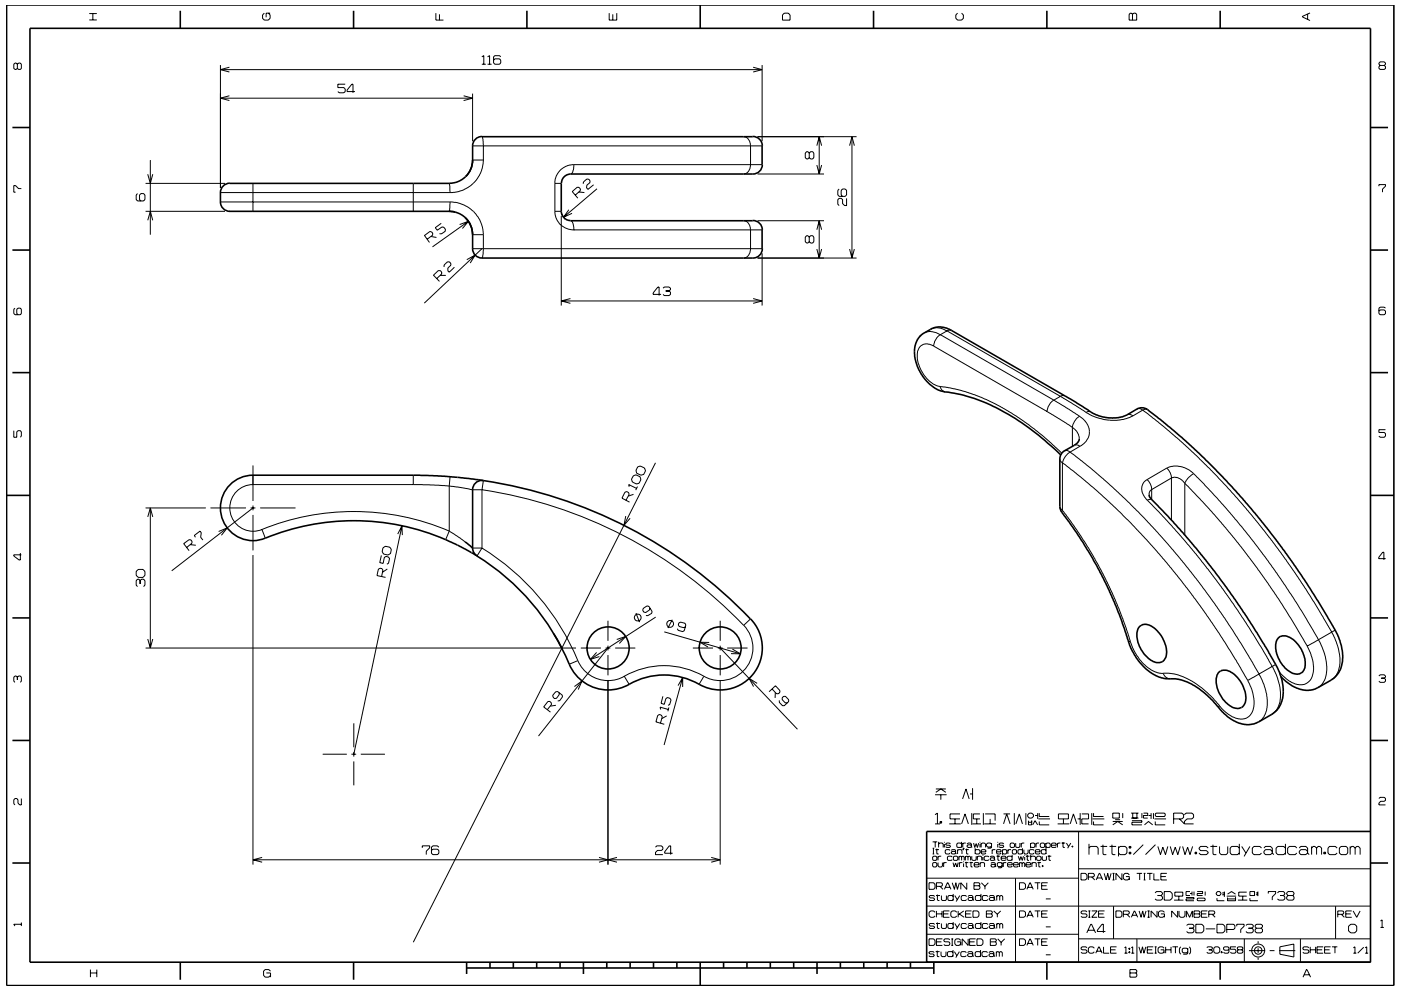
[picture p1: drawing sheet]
<svg xmlns="http://www.w3.org/2000/svg" width="297mm" height="210mm" viewBox="0 0 297 210" stroke-linecap="round" stroke-linejoin="round" font-family="sans-serif">
<g fill="none" stroke="#000" stroke-width=".21">
<path d="M3.7 13.6l-.3-.2h-.2l-.3 .2v.9l.3 .2 .5-.2M3.7 13.6l.2-.2h.4l.2 .2v.9l-.2 .2h-.4l-.2-.2M3.7 13.6v.9M18.9 4.2h1.6M18.9 2.9h1.6M19.7 2.9v1.3M46.7 13.8v26.1M46.7 14.8h114.9M48.6 14.3l-1.9 .5 1.9 .5M56 2.8l-.3 .4v.7l.3 .4h.9l.4-.4v-.7l-.4-.4M57.3 2.8h-.9v.9M73.2 17.9h-1.6v.7h1.3l.3 .3v.5l-.3 .3h-1l-.3-.3"/>
<path d="M75.3 19.4h-1.7v-.3l1-1.2h.2v1.8M92.4 2.8v1.5h1.6M93.2 3v1.3M100.2 19.9v10.1M102.2 12.1l.4-.3v1.8M102.2 13.6h.8M103.4 13.6h.8M103.4 12.1l.4-.3v1.8M106.2 12.1l-.3-.3h-1l-.3 .3v1.2l.3 .3h1l.3-.3v-.5l-.3-.3h-1l-.3 .3M129.2 2.8v1.5h1.6v-1.5M129.9 3v1.3M159.7 14.3l1.9 .5-1.9 .5"/>
<path d="M161.6 13.8v16.2M166.3 2.8h.8l.4 .4v1.1h-1.6v-1.1zM203 2.8l-.4 .4v.7l.4 .4h.9l.4-.4v-.7l-.4-.4M239.6 2.8h.3l.2 .2 .3-.2h.3l.3 .2v1.3h-1.6v-1.3zM240.1 3v1.3M277.2 3v1.1M277.7 2.7l-1.6 .8v.1l1.6 .8M292.6 13.9l-.2-.3v-.2l.2-.3h.9l.2 .3v.2l-.2 .3M292.6 13.9l-.2 .2v.4l.2 .2h.9l.2-.2v-.4l-.2-.2M292.6 13.9h.9M30.9 38.9h16.8M31.3 36.9l.6 2 .5-2"/>
<path d="M31.9 33.9v15.9M46.7 20.8h53.5M48.6 20.3l-1.9 .5 1.9 .5M53.6 38.9v5.9M87.6 38.9v5.9M95.3 38.9l.1 1.9M98.3 20.3l1.9 .5-1.9 .5M100.2 33.9h2.3M100.2 30.9h61.4M102.2 29l.2 .6 .1 1.1v3.2M102.5 33.9a7 7 0 0 1-7.1 6.9M117.6 38.9h1.4"/>
<path d="M117.6 38.9v5.9M121.7 34.9l-.1 .9a1.22 1.22 0 0 1-.6 1.1M121.7 34.9a4 4 0 0 0-4.1 4M121.7 34.9h39.9M123.7 39v-.4l.7-.6h.4l.3 .3v.4l-.7 .6v.6l.3 .3 1.2-1M157.7 29a1.71 1.71 0 0 1 1.4 1.9v4a1.83 1.83 0 0 1-1.4 2M160.6 36.9h14.1M160.6 29h21M171.6 32.5l-.3-.3h-.3l-.3 .3v.9l.3 .3h.3l.3-.3M171.6 32.5l.3-.3h.4l.3 .3v.9l-.3 .3h-.4l-.3-.3M171.6 32.5v.9M173.2 30.9l.5-1.9 .5 1.9"/>
<path d="M173.2 35l.5 1.9 .5-1.9M173.7 29v7.9M180.1 30.9l.5-1.9 .5 1.9M180.6 29v25.7M292.4 39.5v-.3h1.3v.3l-.6 .6v.7M4.5 40h-.6l-.6-.6h-.4v1.4h.4M29.2 41.1l-.3 .3v.9l.3 .3h1.2l.3-.3v-.9l-.3-.3h-.5l-.3 .3v.9l.3 .3M30.9 44.8h16.8M31.3 46.7l.6-1.9 .5 1.9M46.7 40.8h48.7M46.7 42.8h48.7M90.6 50.8l1.1-.9 .1-.4-.3-.3-.4-.1-1.1 .8 1.1 1.5"/>
<path d="M91.4 50.2l1.1 .2M92.6 59.1l1-1v-.4l-.3-.3h-.4l-1 1 1.3 1.3M93.3 58.4h1.2M93.6 47.4l-1.3 .9 .4 .5 1-.7 .4 .1 .3 .4v.5l-.8 .5h-.4M94.1 56.6v-.4l.8-.7h.4l.3 .4v.4l-.6 .6v.5l.2 .3 1.1-1M95.4 42.8l-.2 2M95.4 42.8a7 7 0 0 1 7.1 7v2.9M97.5 47.6l1.8-.7-1.3 1.6M98.8 46.3l1 1.5M99 55.1l1.8-1-1.1 1.7M99.3 46.9l-7.6 5.5M100.2 52.7h61.4"/>
<path d="M100.2 49.8h2.3M102.2 52.7l-12.2 11.6M102.5 52.7l-.1 1.1-.2 .9M117.6 44.8a4.1 4.1 0 0 0 1.3 2.9M117.6 44.8h1.4M118.9 47.7l1.3 .8 1.5 .3M119 45.8v19M119 45.2l.4 .7 .5 .6M120.6 44.5l-1.1 1.6 1.8-.9M121 46.8a1.75 1.75 0 0 1 .7 2h39.9M122 41.4l1-.9 .1-.4-.3-.4h-.4l-1.1 .9 1.2 1.4M122.7 40.7l1.2 .1"/>
<path d="M126.6 40l-7.1 6.1M157.7 46.8a1.71 1.71 0 0 1 1.4 2v3.9a1.83 1.83 0 0 1-1.4 2M160.6 54.7h21M160.6 46.8h14.1M161.6 53.7v11.1M171.6 50.3l-.3-.3h-.3l-.3 .3v1l.3 .3h.3l.3-.3M171.6 50.3v1M171.6 50.3l.3-.3h.4l.3 .3v1l-.3 .3h-.4l-.3-.3M173.2 48.7l.5-1.9 .5 1.9M173.2 52.8l.5 1.9 .5-1.9M173.7 46.8v7.9M177.9 40.1l-.3 .3v1l.3 .3h1.3l.3-.3v-1l-.3-.3h-.6l-.3 .3v1l.3 .3"/>
<path d="M179.5 42.1v1.5h-.4l-.5-.4v-.9l-.3-.2h-.4l-.3 .2v1l.3 .3M180.1 52.8l.5 1.9 .5-1.9M3.2 65.4l-.3 .2v.9l.3 .3h1.1l.2-.3v-.9l-.2-.2h-.5l-.2 .2v.9l.2 .3M119 63.8h42.6M120.9 63.3l-1.9 .5 1.9 .5M140.2 62.4h-1.7v-.3l1-1.2h.2v1.8M140.6 61.1l.2-.2h1.1l.3 .2v.3l-.3 .3M141.1 61.7h.8M141.9 61.7l.3 .3v.4l-.3 .3h-1.1l-.2-.3M159.7 63.3l1.9 .5-1.9 .5M195.9 70.6a3.6 3.6 0 0 1 3.5 .4M197.3 69.8a3.6 3.6 0 0 1 3.5 .4"/>
<path d="M198 73.4a2.16 2.16 0 0 0-2.6-.2 2.16 2.16 0 0 0-.9 2.4 7.1 7.1 0 0 0 4.6 6.3h.2M198 73.4l24 13.9M199.4 71a3.3 3.3 0 0 0-1.4 2.4M199.4 71l24 13.9M200.8 70.2l-1.4 .8M200.8 70.2l24 13.9M201.8 70.1l-.6-.1-.4 .2M293.7 65.4l-.2-.3h-.9l-.2 .3v1.1l.2 .3h.9l.2-.3v-.5l-.2-.3h-.9l-.2 .3M2.9 91.3v1.4h.7v-1.1l.2-.3h.5l.2 .3v.9l-.2 .2M53.6 98.7v7.6M135.2 99l.6-.2 .8 .5 .3 .6-.4 .7-.6 .2-.9-.4-.2-.6zM139 98.2l-51.4 101.7"/>
<path d="M199.3 82a1.43 1.43 0 0 0 1.2 1.1M199.3 82l3.1 .5 3.4 .9 3.3 1.3 3 1.5 3.4 2.1 2.8 1.9 2.8 2.2 4 3.7M222 87.3l5.4 3.3M223.4 84.9a3.3 3.3 0 0 0-1.4 2.4M223.4 84.9l5.5 3.4M224.7 97.4l.1 .4 .5 .4M224.8 84.1l-1.4 .8M224.8 84.1l5.5 3.4M225.3 98.2v10M225.3 98.2l6.3 5.1 4.8 4.3 3.5 3.5 6.4 7 5.4 6.7 4 5.4 4 6 4.8 8.1M225.7 95.6a1.1 1.1 0 0 1 1.2 .3M225.8 84l-.6-.1-.4 .2"/>
<path d="M226.9 95.9l-1.1 1-.5 1.3M226.9 95.9l6.9 5.6 5.6 5.1 5.1 5.3 4.3 4.8 5.2 6.5 3.9 5.4 5.1 7.7 4 6.7M227.4 90.6v4.1M227.4 90.6a3 3 0 0 1 1.4 2.5M227.8 94.4a1.1 1.1 0 0 1 1.2 .3M228.9 88.3a3.2 3.2 0 0 0-1.5 2.3M228.9 88.3a3.6 3.6 0 0 1 1.6 4.9l-.8 .9-.7 .6M229 94.7l-2.1 1.2M230.3 87.5a10.4 10.4 0 0 0 9.9 .7M231.3 87.4l-.6-.1-.4 .2M239 88a1.03 1.03 0 0 1 1.2 .2M241.1 86.7a1.02 1.02 0 0 1 1.2 .3"/>
<path d="M242.3 87l-2.1 1.2M242.3 87l4.7 3.7 6.6 5.9 4.5 4.5 6.1 6.8 5.2 6.4 3.2 4.4 5 7.4 4.8 8M243.3 86.9l-.6-.1-.4 .2M247.4 99.3l-4.2 2.4M247.4 99.3a5.2 5.2 0 0 1 5.7 1.1M247.4 99.3l.7 1 .3 1.1M293.7 91.1h-1.3v.6h1.1l.2 .3v.5l-.2 .2h-.9l-.2-.2M4.3 117.3v1.5h-.2l-1.2-.9v-.2h1.6M30.9 107.7h12.7M31.3 109.6l.6-1.9 .5 1.9M31.9 107.7v29.7M39.6 116.1l1.1-.9v-.4l-.2-.3h-.4l-1.2 .8 1.2 1.5"/>
<path d="M40.3 115.5l1.2 .2M41.4 114l-.2-.4 1.2-1 .3 .4-.2 1 .5 .5M44.6 107.7h7.6M46.4 112.7l1.8-.7-1.3 1.5M53.1 107.7h1M53.6 117.7v65.7M53.6 107.7l-17.2 13.4M53.6 107.2v1M53.6 109.2v7.5M55.2 107.7h7.5M55.5 112.3a51.6 51.6 0 0 1 39.7 .3M55.5 112.3l.8 1.9"/>
<path d="M80.9 117.8l-.4 1.5 .7 .2 .3-1.3 .3-.2 .6 .1 .2 .4-.2 1-.4 .2M81.2 116.2l.5-.3 1 .2 .3 .4-.2 .9-.5 .3-1-.2-.3-.5zM84.3 113.3l.9-1.8 .1 2M85.2 111.5l-10.2 48.5M87.6 102.8h-34a4.9 4.9 0 0 0-4.8 5.9 4.9 4.9 0 0 0 6.7 3.6M87.6 100.8v2M87.6 102.8l7.6 .3M95.2 103.1l5 .8h2M95.2 112.6l-.7 1.9M95.2 103.1v9.5M95.3 112.6l3.3 2.3M95.4 101.1l-.1 2"/>
<path d="M100.2 116.2h2M102.2 116.2a51 51 0 0 1 20.3 23.9M102.2 116.2l-1.1 1.7M102.2 103.9v12.3M102.2 103.9a96.9 96.9 0 0 1 55.5 28.8M102.5 101.9l-.3 2M132.7 109.5l-.4 1.9 1.3-1.5M132.7 106.1l.7-1.2-.1-.4-.4-.2-.4 .1-.6 1.3 1.6 .8M133.4 103.2l-.1-.4 1.7 .8M134.3 100.9l.5-.2 .9 .4 .2 .6-.4 .8-.5 .2-.9-.5-.2-.6zM134.3 104.9l-1.1 .3M135.2 103.2l-.4 .8"/>
<path d="M224.7 107.4l.2 .5 .4 .3M225.3 108.2l-.2 .5M225.3 108.2l2.4 3.3 2.2 3.3 4 7 3.3 7.2 2.4 7.1M243.2 101.7a2.56 2.56 0 0 0-.2 4.1l.2 .3M243.2 101.7l.2 .2a2.77 2.77 0 0 1 .8 1.9M243.2 106.1l5.8 6.1 7.2 8.6 6.2 8.6 3.3 5.1 4 6.8M244.2 103.8v2.2l-.3-.1-.7 .2M244.2 103.8l-.4 .4-.2 .7M248.4 101.4a2.35 2.35 0 0 1 2.8 1.1M248.4 101.4l-4.2 2.4M248.4 101.4v8.9M251.2 102.5v10.9"/>
<path d="M251.2 102.5l7.8 8.4 6 7.6 6.1 8.5 6.1 10M253.1 100.4l-1.3 1.1-.6 1M253.1 100.5l2.2 2.2 5.5 6 4 4.9 3.4 4.5 6 8.6 5.4 9M293.8 118.5h-1.5v-.3l.9-1.1h.2v1.6M28.9 121.2l.4-.4h1l.4 .4v.8l-.4 .5h-1l-.4-.5zM29.7 123.1l-.2-.3h-.3l-.3 .3v1l.3 .3M29.7 123.1l.3-.3h.4l.3 .3v1l-.3 .3M29.7 123.1v.8M30.9 137.4h91.2M31.3 135.5l.6 1.9 .5-1.9M80.9 122.3l.3-1.4-.2-.3-.4-.1-.4 .2-.3 1.4 1.8 .4M82.1 120.7l-1 .7"/>
<path d="M123.1 137.4h4.3M126.5 138.4l-1.3 1.5 1.9-.6M128.4 137.4h1M128.9 131.7v4.2M128.9 136.9v1.1M128.9 138.9v4.3M128.9 137.4l-14.7 18.7M130.4 137.4h4.3M130.8 135.6l1.9-.6-1.4 1.5M134.8 130l.8 1.9M137.8 129l-.1 .4-.8 .5-.4-.1-.2-.4 .1-.3 .8-.6 .4 .1 .7 1.1-.1 .4-.9 .5-.4-.1M139 130.9l-13.8 9"/>
<path d="M140.8 134l16.2 4.7M142.5 131.4l-.9 1.8M145.3 133l-.4 .1-.9-.2-.2-.4 .1-.4 .4-.2 .9 .3 .2 .3-.3 1.3-.4 .2-.9-.3-.2-.4M146.9 137.4h4.3M150.4 136.3l-2-.1 1.7 1M152.2 137.4h1M152.7 137.4l16.4 17.3M152.7 131.7v4.2M152.7 136.9v1.1M152.7 138.9v4.3M154.2 137.4h4.3M155.3 137.7l1.7 1-2-.1"/>
<path d="M159.1 131.3l-1.4 1.3a7 7 0 0 1 .1 9.5 7 7 0 0 1-9.4 .9 17.4 17.4 0 0 0-17.1 .9 7 7 0 0 1-8.8-3.8l-1.8 .8M239.2 135.8l.4 .3M239.6 136.1a9.5 9.5 0 0 0 6.2 6.7h.8M277.2 137a8.3 8.3 0 0 1 1 6.5 2.66 2.66 0 0 1-3.9 1.4 7.9 7.9 0 0 1-3.1-2.4M279.6 135.7l-2.4 1.3M279.6 135.7l.5 1.2a9.1 9.1 0 0 1 .6 7.6l-.5 .7-.8 .6M282.4 134.1l.9 2.1 .5 1.5a6.3 6.3 0 0 1-1.1 6.2l-.4 .3M282.4 134.1l-2.8 1.6M283.1 133.6l-.7 .5M3.7 143.6l-.3-.2h-.2l-.3 .2v.9l.3 .2M3.7 143.6l.2-.2h.4l.2 .2v.9l-.2 .2M3.7 143.6v.6"/>
<path d="M68.4 160h5.1M74.5 160h1M75 153.4v5.1M75 159.5v1M76.5 160h5.1M116 150.5l.9-1.1v-.3l-.4-.3h-.3l-.9 1.1 1.4 1.1M117.9 149.6l-1.2 .2M118.5 146.9l.1 .4-.6 .8-.4 .1-.3-.3-.1-.4 .6-.8h.4l1 .7v.4l-.5 .8-.5 .1M121.8 145.6l1.6-1.2-.8 1.9M128.9 144.2v39.2M132.4 143.5l1 1.7M140 153.4l.4-1.4-.2-.3-.4-.2-.4 .3-.3 1.3 1.7 .5"/>
<path d="M140.1 150.5l-.1-.5 1.7 .5M140.5 147.7l-.3 1.5 .6 .2 .4-1.2 .3-.2 .6 .1 .2 .4-.3 .9-.4 .2M141.3 151.8l-1 .6M141.8 150.1l-.2 .8M143.8 145.4l.9-1.7v2M144.7 143.7l-3.9 14.3M149.2 143.5l-1 1.7M152.7 144.2v39.2M160.5 144.9l-1.7-1 1 1.7M163.7 146.1l.9 1h.5l.3-.3v-.3l-1-1-1.3 1.2M164.4 146.9l-.1 1.1M165.2 148.5v.5l.7 .7h.4l.9-.9v-.4l-.7-.7h-.3l-.3 .3-.1 .4 .7 .7h.4"/>
<path d="M246.6 142.8a1.61 1.61 0 0 0 1.6 1.2M246.6 142.8h1.2l2 .4 3 1.3 3.1 2.4 2.6 2.8M258.5 149.7l-.1 .4M264.5 144.3a7.9 7.9 0 0 1 .9 6.9 2.79 2.79 0 0 1-4 .9 8.9 8.9 0 0 1-2.9-2.4M266.9 143l-2.4 1.3M267 143l.1 .3a10.2 10.2 0 0 1 1.1 8.2l-.6 1-.7 .6M269.7 141.3l1.2 2.8a7 7 0 0 1-.6 6.9l-.6 .5M269.7 141.3l-2.7 1.7M270.5 140.9l-.8 .4M292.4 143.4l.2-.3h.9l.2 .3v.2l-.2 .2M292.9 143.8h.6M293.5 143.8l.2 .3v.4l-.2 .2h-.9l-.2-.2"/>
<path d="M4.5 169.4v1.3h-.3l-.4-.4v-.7l-.2-.2h-.4l-.3 .2v.9l.3 .2M75 161.5v5.1M89.5 179.8v-.4h1.6v.4l-.7 .7v.8M93 179.7l-.2-.3h-1l-.3 .3v1.3l.3 .3h1l.2-.3v-.6l-.2-.3h-1l-.3 .3M139 179.7l.2-.3h1l.3 .3v.4l-.3 .3h-.8l-.4 .4v.5h1.5M197.7 178.6h1M197.7 179.9h.4M197.9 179.9v1.2M198.2 168.6h2.5M198.2 172.8l.6-.3v2.2M198.2 174.7h1.1M198.3 178.6v1.1"/>
<path d="M198.4 167.3h2.1M198.4 168.1l1.1-.8 1 .8M198.6 180v1.1h.4M199 179l.2-.2h.6l.2 .2v.7M199 178.6v1.1M199.3 174.2h.3v.4h-.3zM199.5 174.2v.4M199.5 168.6v1M200.2 178.6v.1M200.2 179v.7M201.3 174.7h2.4M201.5 179l-.2-.2h-.6l-.2 .3 .2 .2h.6l.2 .3-.2 .1h-.6l-.2-.1"/>
<path d="M202.5 173.7v1M203.5 172.6h-2.1v1.1h2.1M203.9 179l-.2-.2h-.7l-.1 .2v.6l.1 .1h.7l.2-.1M203.9 178.6v1.1M203.9 174.7l.7-2.1 .7 2.1M204.1 169.5l.7-2.2 .7 2.2M204.1 178.8v.9M204.2 179.9h.2l-.2 .4zM204.3 179.9l-.1 .4M204.8 178.8h-.5l-.2 .2M204.9 180v1.1h.4M205 179l.2-.2h.6l.2 .2v.6"/>
<path d="M205.7 168.4h.5M206 179.4l-.2-.2h-.6l-.2 .2 .2 .3h.6l.2-.1M206 179.6l.1 .1M206 172.5v2.5M206.2 167.2v2.4M206.2 174.7h1.8M206.4 178.8l.3 .9 .3-.8 .2 .8 .3-.9M206.8 179.9v1.2M207.1 173.7v1M207.8 172.6h-1.4v1.1h1.4M207.8 178.6v.1M207.8 179v.7"/>
<path d="M208 179l.2-.2h.5l.3 .2v.7M208 178.8v.9M208.5 172.5v2.5M208.7 174.7h2.5M208.9 172.6h2.1v1.5M209.9 173.7v1M210.2 179l-.2-.2h-.6l-.2 .2v.4l.2 .3h.6l.2-.3M210.2 178.8v.9l-.2 .2h-.6M211.5 178.6v.1M211.5 179v.7M212.8 172.6h1.4M212.8 174.7l.6-2.1 .8 2.1"/>
<path d="M212.8 179l-.2-.2h-.6l-.2 .3 .2 .2h.6l.2 .3-.2 .1h-.6l-.2-.1M214.3 178.8h.6l.2 .2v.6l-.2 .1h-.6l-.1-.1v-.6zM215.1 172.5v2.5M215.3 178.8v.8l.2 .1h.6l.1-.1v-.8M215.4 174.7l.7-2.1 .7 2.1M216.5 178.8v.9M216.8 179.9v1.2M217.2 178.8h-.5l-.2 .2M217.5 172.5v2.5M217.9 172.8l.3-.3h.5l.4 .3v.4l-.4 .3h-.5l-.3-.3zM218.1 174.1v.9h.6v-.9M218.1 174.4h.6"/>
<path d="M218.5 179l.2-.2h.5l.2 .2v.6l-.2 .1h-.5l-.2-.1M218.5 178.8v1.1M218.9 175l.6-.9 .5 .9M219.5 173h.5M219.7 178.8v.9M220 172.5v1.2M220.2 173.7h2.4M220.3 178.8h-.5l-.1 .2M220.3 174.2v.8h2.2M220.3 172.5v.7h2.2M220.6 179l.2-.2h.5l.2 .2v.6l-.2 .1h-.5l-.2-.1zM221.7 179l.3-.2h.5l.2 .2v.6l-.2 .1h-.5l-.3-.1"/>
<path d="M221.7 178.8v1.1M221.8 179.9v1.2M222.9 179.3h1l-.1-.5h-.7l-.2 .2v.6l.2 .1h.7l.1-.1M224.2 178.8v.9M224.2 174.7h2.5M224.4 172.6h2.1v1.1h-2.1zM224.8 178.8h-.4l-.2 .2M225.1 178.8h.7M225.4 178.6v1.1h.4M225.5 173.7v1M226.1 178.8l.5 .8M226.9 174.7l.7-2.1 .7 2.1"/>
<path d="M227 178.8l-.6 1.1M227.3 179.4h.2v.3h-.2zM227.4 179.4v.3M228.5 173.7h.5M228.7 176.4v27.7M229 172.5v2.5M229.4 172.6h1.4v1.1h-1.4v1h1.4M230.9 179.9l.3-.4h1.3l.3 .4v1.4M230.9 179v2.3M231.5 172.5v2.5M231.6 173.7h2.5M231.9 174.2v.8h2.1"/>
<path d="M231.9 172.5v.7h2.1M233.3 179.5h1.4M233.8 179.2v1.9l.2 .2h.6M235.2 179.5h1.4M235.8 179.2v1.9l.2 .2h.5M235.9 174.2h2.1M235.9 172.5h1.4v1h-1.4zM235.9 175l1.1-.8 1 .8M236.4 173.9h1.1M237.1 179.9l.4-.4h1l.4 .4v1l-.4 .4h-1l-.4-.4M237.1 179.5v2.1M238 172.5v1"/>
<path d="M239.4 179.5h.4v.4h-.4zM239.6 179.5v.4M239.8 172.5h1.6M239.8 173.5h1.6M240 174.1h2.1v.3h-2.1v.6h2.1M240.2 172.5v1M241 172.5v1M242.1 172.5v1M242.4 179.2l-2.1 2.1M242.4 172.5h.9v.5h-.9v.5h.9M242.7 175l.8-.8 .9 .8M243.5 173h.6"/>
<path d="M244.1 172.5v1.2M244.6 172.5v1.2M244.8 173.7h2.4M244.9 174.2v.8h2.2M244.9 172.6l.2-.1h1.8l.2 .1v.4l-.2 .2h-1.8zM245 179.2l-2.1 2.1M245.5 179.5l.5 1.8 .5-1.6 .6 1.6 .5-1.8M248.1 179.5l.5 1.8 .6-1.6 .5 1.6 .5-1.8M248.8 173.7h1.8l.3-.3v-.6l-.3-.3h-1.8v2.2M250.1 173.7l1 1M250.7 179.5l.5 1.8 .6-1.6 .5 1.6 .6-1.8M251.1 174.7h2"/>
<path d="M251.1 172.8l.4-.3h1.2l.4 .3v.6l-.4 .3h-1l-.6 .5v.5M256.2 179.9l-.4-.4h-1.2l-.4 .4 .4 .5h1.2l.4 .5-.4 .4h-1.2l-.4-.4M256.6 179.5h1.5M257.2 179.2v1.9l.1 .2h.6M258.6 179.5v1.4l.3 .4h1.1l.3-.4v-1.4M262.8 179.9l-.4-.4h-1.2l-.4 .4v1l.4 .4h1.2l.4-.4M262.8 179v2.3M263.3 179.5l.9 1.4M265 179.5l-1.2 2.1M267.5 179.9l-.4-.4h-1.2l-.4 .4v1l.4 .4h1.2l.4-.4M268 179.9l.3-.4h1.1l.3 .4v1M272.5 179.9l-.3-.4h-1.3l-.3 .4v1l.3 .4h1.3l.3-.4"/>
<path d="M272.5 179v2.3M274.9 179.9l-.3-.4h-1.2l-.4 .4v1l.4 .4h1.2l.3-.4M275.5 179.9l.3-.4h1.1l.3 .4v1M278.1 179.9l.3-.4h.4l.3 .4M278.1 179.5v1.8M279.1 179.9l.4-.4h.3l.4 .4v1.4M279.1 179.9v1.4M283.5 179.9l-.4-.4h-1.2l-.3 .4v1l.3 .4h1.2l.4-.4M284 179.9l.3-.4h1.1l.3 .4v1l-.3 .4h-1.1l-.3-.4zM286.3 179.9l.3-.4h.3l.4 .4M286.3 179.5v1.8M287.3 179.9l.4-.4h.3l.4 .4v1.4"/>
<path d="M287.3 179.9v1.4M292.4 169.4l.2-.3h.9l.2 .3v.3l-.2 .3h-.8l-.3 .3v.4h1.3M4.5 195.7v.7M4.5 196h-1.6l.3 .4M53.6 182.4h99.1M55.6 181.9l-2 .5 2 .5M127 181.9l1.9 .5-1.9 .5M130.8 181.9l-1.9 .5 1.9 .5M142.6 181h-1.7v-.3l1-1.3h.3v1.9M150.8 181.9l1.9 .5-1.9 .5M196.5 198.2h32.2M196.5 192.2h94.1"/>
<path d="M196.6 186.3h32.1M197 199.1h.9l.3 .4v.7l-.3 .3h-.9zM197 187.2h.9l.3 .4v.7l-.3 .3h-.9zM197.7 181.1h.4M197.7 181.8l.2-.2h.6l.1 .2v.5l-.1 .2h-.6l-.2-.2zM197.7 183.1l.2-.1h.6l.1 .1v.6l-.1 .2h-.6l-.2-.2zM198.2 190.2l-.2-.3h-.8l-.2 .3 .2 .3h.8l.2 .3-.2 .2h-.8l-.2-.2M198.2 196.1l-.2-.2h-.8l-.2 .2 .2 .3h.8l.2 .2-.2 .3h-.8l-.2-.2M198.2 193.5l-.2-.3h-.7l-.3 .3v.8l.3 .3h.7l.2-.3M198.3 180.2h.8M198.5 189.9h.8M198.5 195.9h.8"/>
<path d="M198.5 188h1.1l.2-.2v-.4l-.2-.2h-1.1v1.4M198.5 199.8h1.1M198.5 193.2v1.4M198.5 193.8h1.2M198.7 189.7v1.2l.5 .1M198.7 195.7v1.1l.5 .1M198.9 183v.7l.2 .2h.5l.2-.2v-.7M198.9 181.6v.9M199.3 188l.6 .6M199.6 181.6h-.5l-.2 .2M199.6 189.9v.9l.2 .2h.6l.3-.2v-.9M199.6 195.9v.8l.2 .2h.6l.3-.2v-.8"/>
<path d="M199.7 193.2v1.4M199.8 199.1h-1.3v1.4h1.3M200 193.8h1.1M200.1 183v.9M200.2 188.6l.7-1.4h.1l.6 1.4M200.4 188.2h1M200.7 183h-.5l-.1 .1M201.3 193.2h-1.3v1.4h1.3M201.4 199.3l-.2-.2h-.9l-.2 .5 .2 .2h.9l.2 .2v.3l-.2 .2h-.9l-.2-.2M201.4 180.4l-.1-.2h-.7l-.2 .2v.5l.2 .2h.7l.1-.2M201.7 180.4l.2-.2h.5l.2 .2v.5M201.7 199.1h.4"/>
<path d="M201.9 199.1v1.4M201.9 187.2l.5 1.4 .2-1.4 .4 1.4 .4-1.4M201.9 181.8l-.2-.2h-.7l-.1 .2v.5l.1 .2h.7l.2-.2M202.1 183l.2 .9 .3-.9 .3 .9 .3-.9M202.1 190.2l-.2-.3h-.7l-.2 .3v.6l.2 .2h.7l.2-.2M202.1 196.1l-.2-.2h-.7l-.2 .2v.6l.2 .2h.7l.2-.2M202.1 189.6v1.4M202.1 195.6v1.3M202.1 181.8l.2-.2h.6l.2 .2v.5l-.2 .2h-.6l-.2-.2zM202.4 189.9l.5 .9M202.4 195.9l.5 .8M202.6 180.8l-.2-.2h-.5l-.2 .2 .2 .3h.5l.2-.2"/>
<path d="M202.6 180.9l.2 .2M202.9 193.5l-.3-.3h-.7l-.3 .3v.8l.3 .3h.7l.3-.3M202.9 199.8h.8v.7M203 180.4l.2-.2h.6l.2 .2v.7M203 180.2v.9M203.2 193.2v1.4M203.3 181.8l.2-.2 .4 .2M203.3 181.6v.9M203.4 193.8l1 .8M203.4 183v.9M203.5 189.9l-.8 1.3M203.5 195.9l-.8 1.2"/>
<path d="M203.7 199.5l-.3-.4h-.7l-.3 .4v.7l.3 .3h.7l.3-.3M203.9 181.8v.7M203.9 181.8l.1-.2 .4 .2v.7M204 183h-.4l-.2 .1M204.3 182.7v.2M204.3 183.1v.8M204.3 193.2l-1.1 .8M204.6 183h.7M204.7 180.2h.7M204.7 181.6v.9M204.7 181.8l.1-.2 .4 .2M204.7 193.8h1.1"/>
<path d="M204.8 182.8v1l.4 .1M204.9 190.2l-.2-.3h-.7l-.2 .3v.6l.2 .2h.7l.2-.2M204.9 196.1l-.2-.2h-.7l-.2 .2v.6l.2 .2h.7l.2-.2M205 187.2v1.4l-1.3-1.4v1.4M205.2 190.2l.2-.3h.7l.2 .3v.6M205.2 196.1l.2-.2h.7l.2 .2v.6M205.2 181.8v.7M205.2 181.8l.2-.2 .4 .2v.7M205.3 199.1v1.4l-1.3-1.4v1.4M205.6 183h.7M205.6 199.8h1M205.9 182.8v1l.3 .1"/>
<path d="M206 193.2h-1.3v1.4h1.3M206 181.6v.7l.2 .2h.6l.2-.2v-.7M206.3 193.2h1l.3 .3v.8l-.3 .3h-1zM206.3 190.6l-.2-.2h-.7l-.2 .2 .2 .4h.7l.2-.2M206.3 196.5l-.2-.2h-.7l-.2 .2 .2 .4h.7l.2-.2M206.3 190.8l.2 .2M206.3 196.7l.2 .2M206.5 187.2h1.1l.2 .2-.2 .5 .2 .2v.3l-.2 .2h-1.1zM206.5 187.9h1.1M206.5 183.4h1.1l-.2-.4h-.7l-.2 .1v.6l.2 .2h.7l.2-.2M206.8 180.4l.1-.2h.7l.2 .2v.5l-.2 .2h-.7l-.1-.2M206.8 199.1h-1.2v1.4h1.2"/>
<path d="M207.1 199.1h1l.3 .4v.7l-.3 .3h-1zM207.2 181.8l.2-.2h.5l.2 .2v.7M207.2 181.6v.9M207.8 183.1l.2-.1h.6l.1 .1v.8M207.8 183v.9M208 190.2l-.2-.3h-.8l-.2 .3v.6l.2 .2h.8l.2-.2M208 196.1l-.2-.2h-.8l-.2 .2v.6l.2 .2h.8l.2-.2M208 189.6v1.4M208 195.6v1.3M208 180.7h1v-.3l-.2-.2h-.6l-.2 .2v.5l.2 .2h.6l.2-.2M208.1 187.2l.7 .8M208.4 181.3v.2"/>
<path d="M208.4 181.8v.7M208.8 188v.6M209.1 193.2h1.1l.2 .2-.2 .4 .2 .2v.3l-.2 .3h-1.1zM209.1 193.8h1.1M209.5 190.2l-.3-.3h-.7l-.2 .3v.6l.2 .2h.7l.3-.2M209.5 196.1l-.3-.2h-.7l-.2 .2v.6l.2 .2h.7l.3-.2M209.5 187.2l-.7 .8M209.7 181.8l-.2-.2h-.7l-.1 .2v.5l.1 .2h.7l.2-.2M209.7 190.2l.3-.3h.6l.2 .3v.6M209.7 196.1l.3-.2h.6l.2 .2v.6M209.9 181.8l.2-.2h.5l.3 .2v.5M210 199.1h1l.2 .2-.2 .5 .2 .2v.3l-.2 .2h-1z"/>
<path d="M210 199.8h1M210.1 183.1l.2-.1h.5l.2 .1v.6M210.4 180.2v.9M210.7 193.2l.8 .7M210.8 190.6l-.2-.2h-.6l-.3 .2v.2l.3 .2h.6l.2-.2M210.8 196.5l-.2-.2h-.6l-.3 .2v.2l.3 .2h.6l.2-.2M210.8 190.8l.2 .2M210.8 196.7l.2 .2M210.9 182.2l-.3-.3h-.5l-.2 .3 .2 .3h.5l.3-.2M210.9 182.3l.1 .2M211 183.5l-.2-.2h-.5l-.2 .2 .2 .4h.5l.2-.2M211 183.7l.2 .2"/>
<path d="M211 180.2h-.4l-.2 .2M211.3 181.6h.7M211.3 180.7h1l-.2-.5h-.6l-.2 .2v.5l.2 .2h.6l.2-.2M211.3 190.2l.2-.3 .5 .3M211.3 189.9v1.1M211.3 195.9v1M211.3 196.1l.2-.2 .5 .2M211.5 193.9v.7M211.5 199.1l.8 .8M211.6 181.4v1l.3 .1M212 190.2l.2-.3 .4 .3v.8M212 190.2v.8"/>
<path d="M212 196.1v.8M212 196.1l.2-.2 .4 .2v.8M212.2 193.2l-.7 .7M212.3 182h1v-.2l-.2-.2h-.6l-.2 .2v.5l.2 .2h.6l.2-.2M212.3 199.9v.6M212.5 183.1l-.2-.1h-.7l-.2 .1v.5l.2 .2h.7l.2-.2M212.5 183v.9l-.2 .2h-.7M212.6 180.4l.1-.2h.6l.1 .2v.5l-.1 .2h-.6l-.1-.2M212.6 180.2v1.1M212.7 183v.9M213 199.1l-.7 .8M213.4 183h-.5l-.2 .1"/>
<path d="M213.6 183.4h1l-.1-.4h-.7l-.2 .1v.6l.2 .2h.7l.1-.2M213.7 180.2v.9M214.4 180.2h-.5l-.2 .2M214.6 181.8l-.2-.2h-.7l-.2 .2v.5l.2 .2h.7l.2-.2M214.6 181.3v1.2M214.6 180.4l.2-.2h.5l.2 .2v.5l-.2 .2h-.5l-.2-.2zM214.9 183.4h1l-.2-.4h-.6l-.2 .1v.6l.2 .2h.6l.2-.2M215.3 186.3v17.8M215.9 181.6l.3 .9 .2-.8 .3 .8 .3-.9M216.2 183v.9M216.2 183.1l.2-.1 .3 .1M216.2 199.1h.9l.3 .4v.7l-.3 .3h-.9z"/>
<path d="M216.2 187.2h.9l.3 .4v.7l-.3 .3h-.9zM216.2 193.2h.9l.3 .3v.8l-.3 .3h-.9zM216.7 183.1l.2-.1 .4 .1v.8M216.7 183.1v.8M216.8 180.4l-.2-.2h-.6l-.2 .2v.5l.2 .2h.6l.2-.2M217.1 180.2v.7l.2 .2h.5l.2-.2v-.7M217.3 181.3v.2M217.3 181.8v.7M217.5 183.4h1l-.1-.4h-.7l-.2 .1v.6l.2 .2h.7l.1-.2M217.5 181.6h.8M217.7 194.6l.7-1.4 .7 1.4M217.7 188.6l.7-1.4 .7 1.4"/>
<path d="M217.8 181.4v1l.4 .1M217.9 194.1h1M217.9 188.2h1M218.5 181.8l.2-.2h.6l.2 .2v.7M218.5 181.3v1.2M218.8 183.1l.2-.1h.5l.2 .1v.8M218.8 183v.9M219.2 180.4l-.1-.2h-.7l-.2 .2v.5l.2 .2h.7l.1-.2M219.4 199.1h1.2M219.4 193.2h1.2M219.4 187.2h1.2M219.5 180.7h1l-.2-.5h-.6l-.2 .2v.5l.2 .2h.6l.2-.2"/>
<path d="M219.8 181.8l.2-.2h.5l.2 .2v.5l-.2 .2h-.5l-.2-.2zM220 183h.7M220 187.2v1.4M220 193.2v1.4M220 199.1v1.4M220.3 182.8v1l.3 .1M220.8 199.8h1.1M220.8 193.8h1.1M220.8 187.9h1.1M221 183.6h.1v.2h-.1zM221 181.6v.7l.1 .2h.6l.2-.2v-.7M221.1 183.6v.2"/>
<path d="M221.7 196.6h1.1M221.7 190.7h1.1M221.8 180.4l-.2-.2h-.6l-.2 .2v.5l.2 .2h.6l.2-.2M222.1 199.1h-1.3v1.4h1.3M222.1 187.2h-1.3v1.4h1.3M222.1 193.2h-1.3v1.4h1.3M222.1 181.6h.8M222.4 181.4v1l.4 .1M228.7 199.1h61.9M228.7 184.3h61.9M229.2 185.2h.9l.4 .4v.7l-.4 .3h-.9zM230.4 197.9l.9-1.9h.1l.9 1.9"/>
<path d="M230.5 193.4l-.2-.2h-.9l-.2 .2 .2 .4h.9l.2 .2v.3l-.2 .3h-.9l-.2-.3M230.7 197.3h1.3M230.8 186h1l.2-.2v-.3l-.2-.3h-1v1.4M230.8 193.2h.4M230.8 194.6h.4M231 193.2v1.4M231.5 186l.6 .6M231.5 193.2h1.1l-1.1 1.4h1.1M232.4 186.6l.6-1.4h.2l.6 1.4M232.6 186.2h1M232.9 193.8h1.1M234.1 185.2l.4 1.4 .4-1.4 .3 1.4 .4-1.4"/>
<path d="M234.2 193.2h-1.3v1.4h1.3M234.4 197.6h-1.7v-.3l.9-1.3h.3v1.9M235.9 185.2h.4M235.9 186.6h.4M236.1 185.2v1.4M236.1 192.2v6.9M236.6 193.2h1l.3 .3v.8l-.3 .3h-1zM237.9 185.2v1.4l-1.3-1.4v1.4M238.2 193.9h1l.2-.2v-.3l-.2-.2h-1v1.4M238.7 185.9h.7v.7M238.9 193.9l.7 .7M239.4 180.8h.4v.3h-.4z"/>
<path d="M239.4 185.6l-.3-.4h-.6l-.3 .4v.7l.3 .3h.6l.3-.3M239.6 180.8v.3M239.9 194.6l.6-1.4 .7 1.4M240.1 194.1h.9M241 185.2h1.1M241 199.1v5M241.5 193.2l.4 1.4 .4-1.4 .3 1.4 .4-1.4M241.6 185.2v1.4M242.5 185.2h.4M242.5 186.6h.4M242.7 185.2v1.4M243.2 185.2h1.1"/>
<path d="M243.3 193.2h.5M243.3 194.6h.5M243.5 193.2v1.4M243.8 185.2v1.4M244.6 185.2v1.4h1.2M244.9 189.4l.3-.3h1l.3 .3v.2l-.3 .3M245.3 193.2v1.4l-1.2-1.4v1.4M245.4 189.9h.8M246.1 193.8h.8v.8M246.1 185.9h1.1M246.2 189.9l.3 .3v.5l-.3 .2h-1l-.3-.2M246.8 189.1h1.3l.4 .4v1l-.4 .4h-1.3z"/>
<path d="M246.9 193.5l-.4-.3h-.6l-.3 .3v.8l.3 .3h.6l.4-.3M247.4 185.2h-1.3v1.4h1.3M248.9 190.9h2M249.1 189.2h1.7v.9h-1.7zM249.7 193.2v1.4l-1.3-1.4v1.4M249.9 190.1v.8M250 193.2v1.1l.3 .3h.6l.3-.3v-1.1M251.5 190.4h1.6v.3h-1.6v.3h1.6M251.5 194.6v-1.4l.7 1.4 .6-1.4v1.4M251.6 196.3l.3-.3h1l.3 .3v.3l-.3 .3M252.1 196.9h.8M252.3 189.1h-.8v.8h.8"/>
<path d="M252.3 189.5h.4M252.7 189.1v.8M252.9 196.9l.3 .2v.5l-.3 .3h-1l-.3-.3M253.1 193.2h1.1l.2 .2-.2 .4 .2 .3v.2l-.2 .3h-1.1zM253.1 193.8h1.1M253.2 189.1v.8M253.4 180.8h.3v.3h-.3zM253.5 196h1.3l.4 .5v.9l-.4 .5h-1.3zM253.5 180.8v.3M253.8 189.1h1.2v.4h-1.2v.4h1.2M254 190.5h1.4l.1 .4-.1 .1h-1.4l-.2-.1zM254.7 193.8h1.1"/>
<path d="M255.5 189.1v.8M255.6 197h2M256 193.2h-1.3v1.4h1.3M256.3 193.9h1l.3-.2v-.3l-.3-.2h-1v1.4M257 193.9l.6 .7M258 196h1.3l.4 .5v.9l-.4 .5h-1.3zM258 190.5v.5h1.6M258.1 189.1h.5l.3 .3v.2l-.3 .3h-.5l-.2-.3v-.2zM259.1 189.4h.5M259.1 189.8h.5M259.6 189.1v1.1M260.1 190.1h2"/>
<path d="M260.1 197.1h1.4l.3-.2v-.6l-.3-.3h-1.4v1.9M260.3 190.7h1.7M260.3 190.4v.6h1.7v-.6M260.3 189.6l.8-.5 .9 .5M262.2 196.5v-.5h1.6v.5l-.7 .6v.8M262.5 190.9h2M263.5 190.1v.8M263.8 199.1v5M264.2 196.3l.3-.3h.9l.3 .3v.3l-.3 .3M264.3 189.2h-1.7v.9h1.7M264.7 196.9h.7M265 189.1h1v.8h-1z"/>
<path d="M265 190.5v.5h1.7M265.4 196.9l.3 .2v.5l-.3 .3h-.9l-.3-.3M266.3 189.4h.4M266.3 189.8h.4M266.4 196.9l-.3-.3v-.3l.3-.3h1l.3 .3v.3l-.3 .3M266.4 196.9l-.3 .2v.5l.3 .3h1l.3-.3v-.5l-.3-.2M266.4 196.9h1M266.7 189.1v1M266.7 199.6v.5M268.9 189.5v-.4h1.6v.4l-.8 .7v.7M269.7 180.6l-.3-.4h-1.1l-.3 .4v.3l.3 .4h1.1l.3-.4M269.7 180.9l.4 .4"/>
<path d="M270.8 189.4l.3-.3h1l.3 .3v.2l-.3 .3M271.4 189.9h.7M272.1 189.9l.3 .3v.5l-.3 .2h-1l-.3-.2M273.1 189.9h1M273.1 189.9l-.3-.3v-.2l.3-.3h1l.3 .3v.2l-.3 .3M273.1 189.9l-.3 .3v.5l.3 .2h1l.3-.2v-.5l-.3-.3M275.7 199.1v5M277.2 180.6l-.3-.4h-1.1l-.3 .4v.3l.3 .4h1.1l.3-.4M277.2 180.9l.4 .4M280.7 180.8h.3v.3h-.3zM280.9 180.8v.3M283.2 192.2v6.9"/>
<path d="M283.6 193.9h1.1l.2-.2v-.3l-.2-.2h-1.1v1.4M284.4 193.9l.6 .7M285.3 193.8h1.1M285.9 196.5l.5-.5h.8l.5 .5v.9l-.5 .5h-.8l-.5-.5zM286.6 193.2h-1.3v1.4h1.3M286.9 193.2l.8 1.4 .7-1.4M292.7 195.4l.3-.3v1.6M292.7 196.7h.7M19.2 206.4h1.3M19.2 205.7v1.6M20.5 205.7v1.6M56.5 206.4h.9v.9"/>
<path d="M57.4 206l-.4-.4h-.8l-.3 .4v.9l.3 .4h.8l.4-.4M198.1 202l-.2-.2h-.8l-.2 .2 .2 .3h.8l.2 .3-.2 .3h-.8l-.2-.2M198.4 201.8h.8M198.7 201.6v1.2l.4 .1M199.5 201.8v.9l.2 .2h.7l.2-.2v-.9M201.7 200.5h.4M202.1 202l-.3-.2h-.7l-.2 .2v.7l.2 .2h.7l.3-.2M202.1 201.5v1.4M202.3 201.8l.6 .9M203.4 201.8l-.8 1.3M204.9 202l-.3-.2h-.7l-.2 .2v.7l.2 .2h.7l.3-.2M205.1 202.1l.3-.3h.6l.2 .3v.6"/>
<path d="M206.2 202.5l-.2-.2h-.6l-.3 .2v.2l.3 .2h.6l.2-.2M206.2 202.7l.3 .2M207.9 202.1l-.2-.3h-.7l-.2 .3v.6l.2 .2h.7l.2-.2M207.9 201.5v1.4M209.4 202.1l-.2-.3h-.8l-.2 .3v.6l.2 .2h.8l.2-.2M209.7 202.1l.2-.3h.6l.2 .3v.6M210.7 202.5l-.2-.2h-.6l-.2 .2 .2 .4h.6l.2-.2M210.7 202.7l.2 .2M211.2 201.8v1.1M211.2 202.1l.2-.3 .5 .3M211.9 202.1l.2-.3 .4 .3v.8M211.9 202.1v.8"/>
<path d="M217.7 200.5l.7-1.4 .7 1.4M217.9 200.1h1M221.7 202.5h1.1M230.5 201l-.2-.2h-.9l-.2 .4 .2 .3h.9l.2 .2v.3l-.2 .2h-.9l-.2-.2M232 201.1l-.3-.3h-.6l-.3 .3v.8l.3 .3h.6l.3-.3M232.3 202.2l.7-1.4 .7 1.4M232.5 201.8h1M234 200.8v1.4h1.2M235.5 201.5h1M236.7 200.8h-1.2v1.4h1.2M238.4 202.2h.7M238.4 201l.3-.2v1.4"/>
<path d="M239.3 201.1h.3v.2h-.3zM239.3 201.9h.3v.2h-.3zM239.4 201.1v.2M239.4 201.9v.2M239.6 205.6h1.2l.2 .3-.2 .5 .2 .2v.4l-.2 .3h-1.2zM239.6 206.4h1.2M239.9 202.2h.6M239.9 201l.3-.2v1.4M241.5 200.8l.4 1.4 .3-1.4 .3 1.4 .4-1.4M243.2 201.5h1.1M244.5 200.8h-1.3v1.4h1.3M244.8 200.8h.4"/>
<path d="M244.8 202.2h.4M245 200.8v1.4M246.1 201.5h.7v.7M246.8 201.1l-.3-.3h-.6l-.4 .3v.8l.4 .3h.6l.3-.3M247.1 201.5h1.2M247.1 200.8v1.4M248.3 200.8v1.4M248.6 200.8h1.2M249.2 200.8v1.4M250.4 200.8a1.09 1.09 0 0 0 0 1.6M251.8 201.3l-.2-.2h-.7l-.2 .2v.6l.2 .2h.7l.2-.2M251.8 201.1v1.1l-.2 .2h-.7"/>
<path d="M252.1 200.8a1.1 1.1 0 0 1 0 1.6M255.9 201l.2-.2h.7l.2 .2-.2 .5M256.3 201.5h.5M256.8 201.5l.2 .2v.3l-.2 .2h-.7l-.2-.2M257.3 201.1l.3-.3h.7l.3 .3v.8l-.3 .3h-.7l-.3-.3zM258.9 201.9h.2v.2h-.2zM259 201.9v.2M260.6 201.3l-.3 .2h-.7l-.2-.2v-.3l.2-.2h.7l.3 .2v1l-.3 .2h-.7l-.2-.2M262 200.8h-1.1v.5h.9l.2 .2v.5l-.2 .2h-.7l-.2-.2M262.5 201.5l-.2-.3v-.2l.2-.2h.8l.2 .2v.2l-.2 .3M262.5 201.5h.8M262.5 201.5l-.2 .2v.3l.2 .2h.8l.2-.2v-.3l-.2-.2"/>
<path d="M264.8 201.6h3.4M266.7 201.1v1M266.7 203.1v.5M269.2 201.6h1M271.2 201.6h3.4M274.3 203l-2.9-.6v-1.6l2.9-.6v2.8M276.3 207.3l.7-1.6h.1l.8 1.6M276.5 206.8h1.1M277.5 201l-.2-.2h-.9l-.2 .4 .2 .3h.9l.2 .2v.3l-.2 .2h-.9l-.2-.2M277.8 201.5h1.1M277.8 200.8v1.4M278.9 200.8v1.4"/>
<path d="M279.2 201.5h1.1M280.5 200.8h-1.3v1.4h1.3M280.8 201.5h1.1M282.1 200.8h-1.3v1.4h1.3M282.4 200.8h1.1M283 200.8v1.4M286.9 202.2h.7M286.9 201l.4-.2v1.4M289.1 200.9l-1.2 1.3M289.4 202.2h.7M289.4 201l.4-.2v1.4"/>
<circle cx="135.2" cy="131" r=".72"/>
<circle cx="142.1" cy="132.4" r=".72"/>
<circle cx="266.8" cy="201.6" r="1.38"/>
<circle cx="266.8" cy="201.6" r=".79"/>
</g>
<g fill="none" stroke="#000" stroke-width=".34">
<path d="M1.4 1.1h294.1v207.9h-294.1zM6.4 6h284.2v198.1h-284.3zM38.2 2.3v3.7M75 2.3v3.7M111.7 2.3v3.7M148.5 1.1v4.9M185.2 2.3v3.7M222 2.3v3.7M258.7 2.3v3.7M2.6 27h3.7M48.7 38.9a1.98 1.98 0 0 0-2 1.9 3.6 3.6 0 0 0 .6 3.4l.9 .6h.5M100.2 33.9a5 5 0 0 1-5 5h-46.5"/>
<path d="M100.2 33.9a4.8 4.8 0 0 1-1.4 3.5M102.2 29a1.99 1.99 0 0 0-2 1.9v3M102.2 29h57.4M119 38.9v5.9a1.88 1.88 0 0 0 1.9 2M159.6 36.9h-38.6a1.96 1.96 0 0 0-2 2M159.6 28.9a1.99 1.99 0 0 1 2 2M161.6 30.9v4M161.6 34.9a1.98 1.98 0 0 1-2 2M290.6 27h3.7M2.6 53h3.7M48.7 44.8h46.5a4.9 4.9 0 0 1 5 5M98.6 46.2l.4 .4a5 5 0 0 1 1.2 3.2"/>
<path d="M100.2 49.8v2.9a1.99 1.99 0 0 0 2 2h57.4M120.8 46.8h.1M120.9 46.8h38.7M159.6 46.8a1.99 1.99 0 0 1 2 2M161.6 48.8v3.9M161.6 52.7a1.99 1.99 0 0 1-2 2M290.6 53h3.7M2.6 79h3.7M290.6 79h3.7M200.5 83.1a8.3 8.3 0 0 1-6.1-5.8l-.1-.3a5.3 5.3 0 0 1 1.5-6.3l1.5-.9a4.2 4.2 0 0 1 4.5 .3l25.1 14.5 5.4 3.4 2.4 .6h2.4l1.8-.6 2.2-1.3a2.34 2.34 0 0 1 2.9 .7l6.6 5.4 4.5 4.2 5 5.1 5.1 5.7 5.7 7.1 3.7 5.2 4.8 7.3 3.2 5.4a10.6 10.6 0 0 1 1.6 9.1l-.7 1.2-1.2 1.1M200.5 83.1a37.1 37.1 0 0 1 17.6 7.6l3.4 2.7 3.4 3.1M228.8 93.1v.1a1.92 1.92 0 0 1-1 1.2l-2.1 1.2a2.02 2.02 0 0 0-1 1.8v10l.1 .7 4.7 6.7 4.1 7.2 3 6.5 2.3 6.4a12.1 12.1 0 0 0 7.4 8.9l2.3 .2a12 12 0 0 1 8.1 4.2l1 1.1a10.1 10.1 0 0 0 5.7 4.3l1.5 .1 1.1-.2 3.7-2"/>
<path d="M1.4 105.1h4.9M56.3 114.1a49.4 49.4 0 0 1 44.8 3.8M98.6 114.9l1.6 1.3M100.2 116.2l.2 .8 .7 .9M101.1 117.9a50.1 50.1 0 0 1 20.1 23.9 9.1 9.1 0 0 0 13 2.9 14.9 14.9 0 0 1 14 .5M101.1 117.9h.1M102.4 101.9l-5.1-.6-8.3-.5h-35.4a6.9 6.9 0 0 0-6.7 8.3 6.9 6.9 0 0 0 9.4 5M102.5 101.9a2.02 2.02 0 0 0-2.3 2v12.3M102.5 101.9a98.7 98.7 0 0 1 56.6 29.4M243.6 104.9a4.6 4.6 0 0 0 1.6 2.1l5.7 6.1 6.7 8.3 6.6 9.3 5.6 9.1a11.1 11.1 0 0 1 2 8.8l-.7 1.5-.6 .8-.8 .6M290.6 105.1h4.9M2.6 131.1h3.7"/>
<path d="M117.4 134.4l1.8 3.3M159.1 131.3a8.9 8.9 0 0 1 .6 11.6 8.9 8.9 0 0 1-11.4 2.3M241.7 132.8a2.29 2.29 0 0 1 3 .4 6.6 6.6 0 0 1 2.5 6.2 1.9 1.9 0 0 1-3 .7 6.3 6.3 0 0 1-2.9-6.7zM271 135.3a2.33 2.33 0 0 1 3.2 .3 6.4 6.4 0 0 1 2.3 6.4 2 2 0 0 1-3.2 .3 6.3 6.3 0 0 1-2.6-6.5zM290.6 131.1h3.7M2.6 157.1h3.7M258.5 142.5a2.44 2.44 0 0 1 3 .4 6.6 6.6 0 0 1 2.5 6.2 1.9 1.9 0 0 1-3 .7 6.3 6.3 0 0 1-2.9-6.7zM271.6 143.5a7.6 7.6 0 0 0 6.3 2.9l.9-.2 3.5-2M290.6 157.1h3.7M290.6 176.4h-94.1v27.7M2.6 183h3.7M290.6 183h3.7"/>
<path d="M38.2 204.1v3.7M75 204.1v3.7M98.9 205.3h99.1M98.9 204.1v2.5M103.9 204.1v1.2M108.8 204.1v1.2M113.8 204.1v1.2M118.7 204.1v1.2M123.7 204.1v2.5M128.6 204.1v1.2M133.6 204.1v1.2M138.6 204.1v1.2"/>
<path d="M143.5 204.1v1.2M148.5 204.1v4.9M153.4 204.1v1.2M158.4 204.1v1.2M163.3 204.1v1.2M168.3 204.1v1.2M173.2 204.1v2.5M178.2 204.1v1.2M183.1 204.1v1.2M188.1 204.1v1.2M193 204.1v1.2M198 204.1v2.5"/>
<path d="M222 204.1v3.7M258.7 204.1v3.7"/>
<circle cx="128.9" cy="137.4" r="4.5"/>
<circle cx="152.7" cy="137.4" r="4.5"/>
</g>
</svg>
